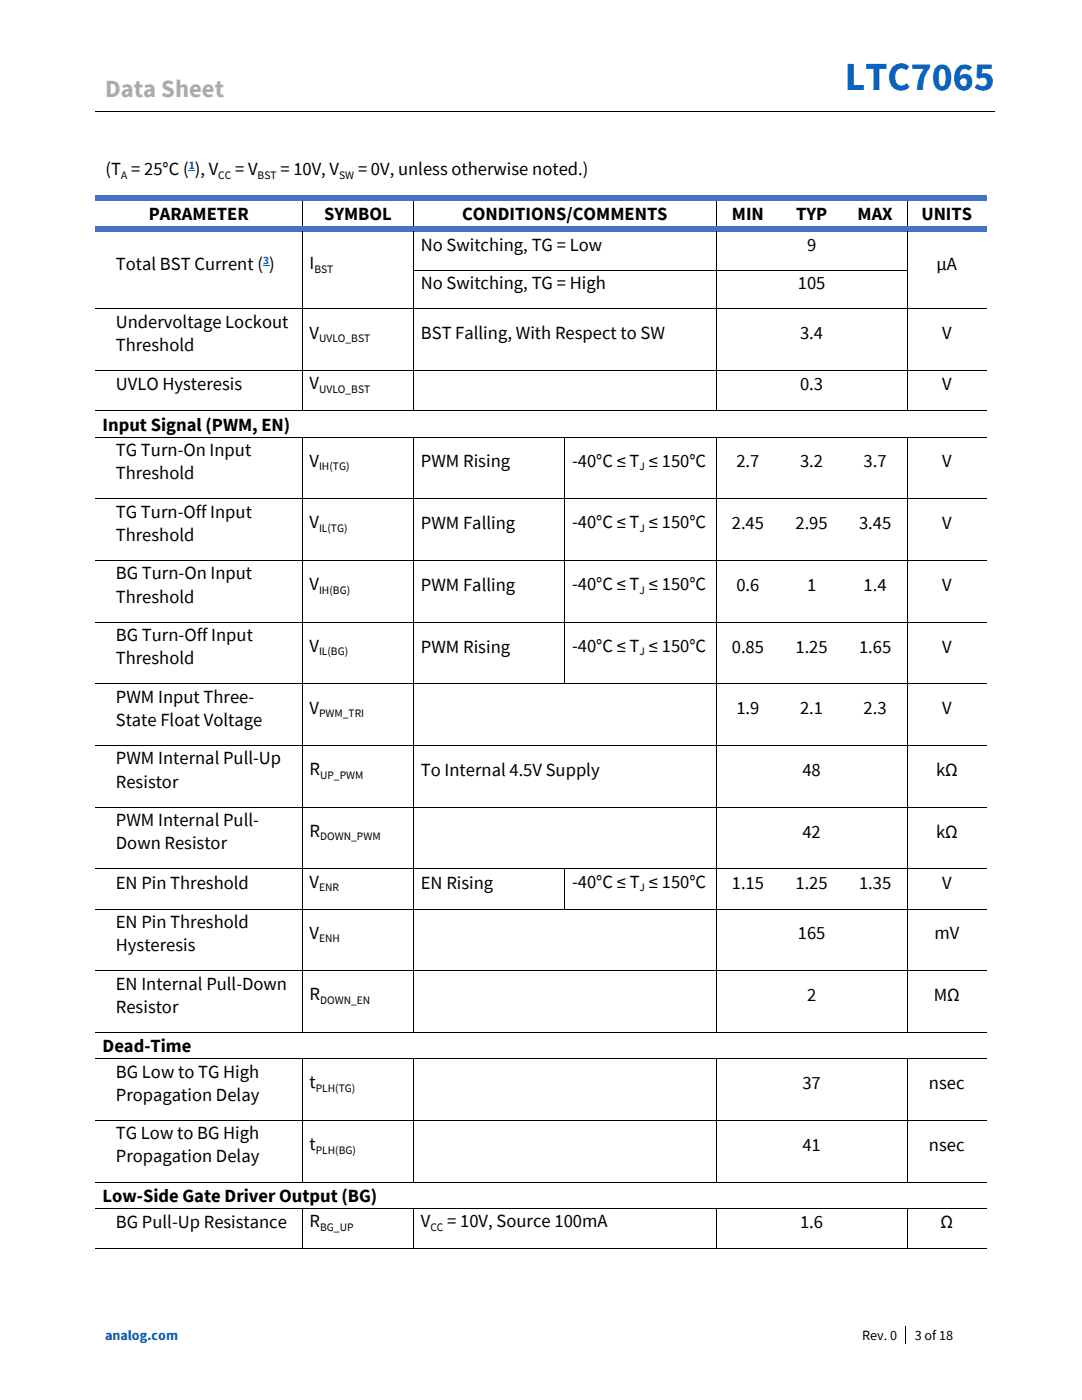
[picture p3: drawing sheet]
<svg xmlns="http://www.w3.org/2000/svg" width="216mm" height="279mm" viewBox="0 0 216 279" stroke-linecap="round" stroke-linejoin="round" font-family="sans-serif">
<defs><g id="words">
<text font-size="7.9" fill="#0563c1" x="168.6" y="18">LTC7065</text>
<text font-size="4.9" fill="#aeaaaa" x="21" y="19.3">Data Sheet</text>
<g font-size="3.7">
<text x="21.1" y="35">(T = 25°C ( ), V</text>
<text x="46.9" y="35">= V</text>
<text x="56" y="35">= 10V, V</text>
<text x="71.4" y="35">= 0V, unless otherwise noted.)</text>
<text x="29.7" y="44">PARAMETER</text>
<text x="64.7" y="44">SYMBOL</text>
<text x="92.2" y="44">CONDITIONS/COMMENTS</text>
<text x="146" y="44">MIN</text>
<text x="158.8" y="44">TYP</text>
<text x="171.1" y="44">MAX</text>
<text x="183.8" y="44">UNITS</text>
<text x="23.1" y="53.9">Total BST Current ( )</text>
<text x="61.8" y="53.7">I</text>
<text x="84" y="50.1">No Switching, TG = Low</text>
<text x="161" y="50.1">9</text>
<text x="186.9" y="53.9">µA</text>
<text x="84" y="57.7">No Switching, TG = High</text>
<text x="159.2" y="57.7">105</text>
<text x="23.1" y="65.4">Undervoltage Lockout</text>
<text x="23.1" y="70">Threshold</text>
<text x="61.8" y="67.6">V</text>
<text x="84" y="67.7">BST Falling, With Respect to SW</text>
<text x="159.6" y="67.7">3.4</text>
<text x="188" y="67.7">V</text>
<text x="23.1" y="77.9">UVLO Hysteresis</text>
<text x="61.8" y="77.7">V</text>
<text x="159.6" y="77.9">0.3</text>
<text x="188" y="77.9">V</text>
<text x="20.5" y="85.9">Input Signal (PWM, EN)</text>
<text x="23.1" y="91">TG Turn-On Input</text>
<text x="23.1" y="95.6">Threshold</text>
<text x="61.8" y="93.1">V</text>
<text x="84" y="93.3">PWM Rising</text>
<text x="114.1" y="93.1">-40°C ≤ T ≤ 150°C</text>
<text x="146.9" y="93.3">2.7</text>
<text x="159.6" y="93.3">3.2</text>
<text x="172.3" y="93.3">3.7</text>
<text x="188" y="93.3">V</text>
<text x="23.1" y="103.3">TG Turn-Off Input</text>
<text x="23.1" y="107.9">Threshold</text>
<text x="61.8" y="105.5">V</text>
<text x="84" y="105.6">PWM Falling</text>
<text x="114.1" y="105.5">-40°C ≤ T ≤ 150°C</text>
<text x="146" y="105.6">2.45</text>
<text x="158.7" y="105.6">2.95</text>
<text x="171.4" y="105.6">3.45</text>
<text x="188" y="105.6">V</text>
<text x="23.1" y="115.6">BG Turn-On Input</text>
<text x="61.8" y="117.8">V</text>
<text x="84" y="117.9">PWM Falling</text>
<text x="114.1" y="117.8">-40°C ≤ T ≤ 150°C</text>
<text x="146.9" y="117.9">0.6</text>
<text x="161" y="117.9">1</text>
<text x="172.3" y="117.9">1.4</text>
<text x="188" y="117.9">V</text>
<text x="23.1" y="120.3">Threshold</text>
<text x="23.1" y="127.9">BG Turn-Off Input</text>
<text x="61.8" y="130.1">V</text>
<text x="84" y="130.2">PWM Rising</text>
<text x="114.1" y="130.1">-40°C ≤ T ≤ 150°C</text>
<text x="146" y="130.2">0.85</text>
<text x="158.7" y="130.2">1.25</text>
<text x="171.4" y="130.2">1.65</text>
<text x="188" y="130.2">V</text>
<text x="23.1" y="132.6">Threshold</text>
<text x="23.1" y="140.2">PWM Input Three-</text>
<text x="61.8" y="142.4">V</text>
<text x="146.9" y="142.5">1.9</text>
<text x="159.6" y="142.5">2.1</text>
<text x="172.3" y="142.5">2.3</text>
<text x="188" y="142.5">V</text>
<text x="23.1" y="144.9">State Float Voltage</text>
<text x="23.1" y="152.5">PWM Internal Pull-Up</text>
<text x="61.8" y="154.7">R</text>
<text x="84" y="154.8">To Internal 4.5V Supply</text>
<text x="160.1" y="154.8">48</text>
<text x="186.8" y="154.8">kΩ</text>
<text x="23.1" y="157.2">Resistor</text>
<text x="23.1" y="164.8">PWM Internal Pull-</text>
<text x="61.8" y="167">R</text>
<text x="160.1" y="167.2">42</text>
<text x="186.8" y="167.2">kΩ</text>
<text x="23.1" y="169.5">Down Resistor</text>
<text x="23.1" y="177.3">EN Pin Threshold</text>
<text x="61.8" y="177.2">V</text>
<text x="84" y="177.3">EN Rising</text>
<text x="114.1" y="177.2">-40°C ≤ T ≤ 150°C</text>
<text x="146" y="177.3">1.15</text>
<text x="158.7" y="177.3">1.25</text>
<text x="171.4" y="177.3">1.35</text>
<text x="188" y="177.3">V</text>
<text x="23.1" y="185.2">EN Pin Threshold</text>
<text x="23.1" y="189.8">Hysteresis</text>
<text x="61.8" y="187.3">V</text>
<text x="159.2" y="187.5">165</text>
<text x="186.5" y="187.5">mV</text>
<text x="23.1" y="197.5">EN Internal Pull-Down</text>
<text x="23.1" y="202.1">Resistor</text>
<text x="61.8" y="199.6">R</text>
<text x="161" y="199.8">2</text>
<text x="186.3" y="199.8">MΩ</text>
<text x="20.5" y="210">Dead-Time</text>
<text x="23.1" y="215">BG Low to TG High</text>
<text x="23.1" y="219.7">Propagation Delay</text>
<text x="61.8" y="217.2">t</text>
<text x="160.1" y="217.4">37</text>
<text x="185.4" y="217.4">nsec</text>
<text x="23.1" y="227.3">TG Low to BG High</text>
<text x="23.1" y="232">Propagation Delay</text>
<text x="61.8" y="229.5">t</text>
<text x="160.1" y="229.7">41</text>
<text x="185.4" y="229.7">nsec</text>
<text x="20.5" y="239.9">Low-Side Gate Driver Output (BG)</text>
<text x="23.1" y="245.1">BG Pull-Up Resistance</text>
<text x="61.8" y="244.9">R</text>
<text x="84" y="244.9">V</text>
<text x="89.2" y="244.9">= 10V, Source 100mA</text>
<text x="159.6" y="245.1">1.6</text>
<text x="187.7" y="245.1">Ω</text>
</g>
<text font-size="2.8" fill="#0563c1" x="21" y="267.5">analog.com</text>
<g font-size="2.8">
<text x="172" y="267.5">Rev. 0</text>
<text x="182.5" y="267.5">3 of 18</text>
</g>
<g font-size="2.3">
<text x="24.2" y="35.7">A</text>
<text x="43.5" y="35.7">CC</text>
<text x="51.4" y="35.7">BST</text>
<text x="67.7" y="35.7">SW</text>
<text x="62.7" y="54.4">BST</text>
<text x="63.7" y="68.3">UVLO_BST</text>
<text x="63.7" y="78.4">UVLO_BST</text>
<text x="63.7" y="93.8">IH(TG)</text>
<text x="127.6" y="93.8">J</text>
<text x="63.7" y="106.2">IL(TG)</text>
<text x="127.6" y="106.2">J</text>
<text x="63.7" y="118.5">IH(BG)</text>
<text x="127.6" y="118.5">J</text>
<text x="63.7" y="130.8">IL(BG)</text>
<text x="127.6" y="130.8">J</text>
<text x="63.7" y="143.1">PWM_TRI</text>
<text x="63.9" y="155.4">UP_PWM</text>
<text x="63.9" y="167.7">DOWN_PWM</text>
<text x="63.7" y="177.9">ENR</text>
<text x="127.6" y="177.9">J</text>
<text x="63.7" y="188">ENH</text>
<text x="63.9" y="200.3">DOWN_EN</text>
<text x="63" y="217.9">PLH(TG)</text>
<text x="63" y="230.2">PLH(BG)</text>
<text x="63.9" y="245.6">BG_UP</text>
<text x="85.9" y="245.6">CC</text>
</g>
<g font-size="2.3" fill="#006fb9">
<text x="37.7" y="33.7">1</text>
<text x="52.5" y="52.7">3</text>
</g>
</g></defs>
<path d="M19 22.3h83.2M102.4 22.3h96M180.6 264.7v3.5" fill="none" stroke="#000" stroke-width=".2"/>
<path d="M102.2 22.2h.2v.2h-.2z" fill-rule="evenodd" fill="#000"/>
<path d="M37.7 33.9h1.2v.1h-1.2z" fill-rule="evenodd" fill="#006fb9"/>
<g fill="#4472c4">
<path d="M19 39.1h41.2v1h-41.2z" fill-rule="evenodd"/>
<path d="M60.2 39.1h1.1v1h-1.1z" fill-rule="evenodd"/>
<path d="M61.3 39.1h21.2v1h-21.2z" fill-rule="evenodd"/>
<path d="M82.5 39.1h1v1h-1z" fill-rule="evenodd"/>
<path d="M83.5 39.1h59.3v1h-59.3z" fill-rule="evenodd"/>
<path d="M142.8 39.1h1.1v1h-1.1z" fill-rule="evenodd"/>
<path d="M143.9 39.1h11.7v1h-11.7z" fill-rule="evenodd"/>
<path d="M155.6 39.1h1v1h-1z" fill-rule="evenodd"/>
<path d="M156.6 39.1h11.7v1h-11.7z" fill-rule="evenodd"/>
<path d="M168.3 39.1h1v1h-1z" fill-rule="evenodd"/>
<path d="M169.3 39.1h11.6v1h-11.6z" fill-rule="evenodd"/>
<path d="M180.9 39.1h1.1v1h-1.1z" fill-rule="evenodd"/>
<path d="M182 39.1h14.9v1h-14.9z" fill-rule="evenodd"/>
<path d="M19 45.2h41.2v1h-41.2z" fill-rule="evenodd"/>
</g>
<path d="M60.3 40.1v5.1" fill="none" stroke="#000" stroke-width=".2"/>
<g fill="#4472c4">
<path d="M60.2 45.2h1.1v1h-1.1z" fill-rule="evenodd"/>
<path d="M61.3 45.2h21.2v1h-21.2z" fill-rule="evenodd"/>
</g>
<path d="M82.6 40.1v5.1" fill="none" stroke="#000" stroke-width=".2"/>
<g fill="#4472c4">
<path d="M82.5 45.2h1v1h-1z" fill-rule="evenodd"/>
<path d="M83.5 45.2h59.3v1h-59.3z" fill-rule="evenodd"/>
</g>
<path d="M142.9 40.1v5.1" fill="none" stroke="#000" stroke-width=".2"/>
<g fill="#4472c4">
<path d="M142.8 45.2h1.1v1h-1.1z" fill-rule="evenodd"/>
<path d="M143.9 45.2h11.7v1h-11.7z" fill-rule="evenodd"/>
<path d="M155.3 45.2h1.1v1h-1.1z" fill-rule="evenodd"/>
<path d="M156.4 45.2h11.9v1h-11.9z" fill-rule="evenodd"/>
<path d="M168 45.2h1.1v1h-1.1z" fill-rule="evenodd"/>
<path d="M169.1 45.2h11.8v1h-11.8z" fill-rule="evenodd"/>
</g>
<path d="M181 40.1v5.1" fill="none" stroke="#000" stroke-width=".2"/>
<g fill="#4472c4">
<path d="M180.9 45.2h1.1v1h-1.1z" fill-rule="evenodd"/>
<path d="M182 45.2h14.9v1h-14.9z" fill-rule="evenodd"/>
</g>
<path d="M52.5 52.9h1.2v.1h-1.2z" fill-rule="evenodd" fill="#006fb9"/>
<g fill="none" stroke="#000" stroke-width=".2">
<path d="M60.3 46.2v7.7M60.3 54.1v7.5M82.6 46.2v7.7M82.6 54.1v7.5M82.6 54h60.2M142.9 46.2v7.7M142.9 54.1v7.5M143 54h12.6M155.8 54h12.5M168.5 54h12.4M181 46.2v7.7M181 54.1v7.5"/>
<path d="M19 61.7h41.2M19 74h41.2M60.3 61.8v12.1M60.3 74v7.9M60.4 61.7h22.1M60.4 74h22.1M82.6 61.8v12.1M82.6 74v7.9M82.6 61.7h60.2M82.6 74h60.2M142.9 61.8v12.1M142.9 74v7.9"/>
<path d="M143 61.7h12.6M143 74h12.6M155.8 61.7h12.5M155.8 74h12.5M168.5 61.7h12.4M168.5 74h12.4M181 61.8v12.1M181 74v7.9M181.1 61.7h15.8M181.1 74h15.8M19 82h41.2M19 87.2h41.2"/>
<path d="M19 99.6h41.2M60.3 87.3v12.2M60.3 99.6v12.2M60.4 82h22.1M60.4 87.2h22.1M60.4 99.6h22.1M82.6 87.3v12.2M82.6 99.6v12.2M82.6 82h60.2M82.6 87.2h30M82.6 99.6h30M112.7 87.3v12.2"/>
<path d="M112.7 99.6v12.2M112.8 87.2h30M112.8 99.6h30M142.9 87.3v12.2M142.9 99.6v12.2M143 82h12.6M143 87.2h12.6M143 99.6h12.6M155.8 82h12.5M155.8 87.2h12.5M155.8 99.6h12.5M168.5 82h12.4"/>
<path d="M168.5 87.2h12.4M168.5 99.6h12.4M181 87.3v12.2M181 99.6v12.2M181.1 82h15.8M181.1 87.2h15.8M181.1 99.6h15.8M19 111.9h41.2M60.3 111.9v12.2M60.4 111.9h22.1M82.6 111.9v12.2M82.6 111.9h30"/>
<path d="M112.7 111.9v12.2M112.8 111.9h30M142.9 111.9v12.2M143 111.9h12.6M155.8 111.9h12.5M168.5 111.9h12.4M181 111.9v12.2M181.1 111.9h15.8M19 124.2h41.2M19 136.5h41.2M60.3 124.3v12.1M60.3 136.6v12.1"/>
<path d="M60.4 124.2h22.1M60.4 136.5h22.1M82.6 124.3v12.1M82.6 136.6v12.1M82.6 124.2h30M82.6 136.5h30M112.7 124.3v12.1M112.8 124.2h30M112.8 136.5h30M142.9 124.3v12.1M142.9 136.6v12.1M143 124.2h12.6"/>
<path d="M143 136.5h12.6M155.8 124.2h12.5M155.8 136.5h12.5M168.5 124.2h12.4M168.5 136.5h12.4M181 124.3v12.1M181 136.6v12.1M181.1 124.2h15.8M181.1 136.5h15.8M19 148.8h41.2M60.3 148.9v12.1M60.4 148.8h22.1"/>
<path d="M82.6 148.9v12.1M82.6 148.8h60.2M142.9 148.9v12.1M143 148.8h12.6M155.8 148.8h12.5M168.5 148.8h12.4M181 148.9v12.1M181.1 148.8h15.8M19 161.1h41.2M19 173.4h41.2M60.3 161.2v12.1M60.3 173.5v7.8"/>
<path d="M60.4 161.1h22.1M60.4 173.4h22.1M82.6 161.2v12.1M82.6 173.5v7.8M82.6 161.1h60.2M82.6 173.4h30M112.7 173.5v7.8M112.8 173.4h30M142.9 161.2v12.1M142.9 173.5v7.8M143 161.1h12.6M143 173.4h12.6"/>
<path d="M155.8 161.1h12.5M155.8 173.4h12.5M168.5 161.1h12.4M168.5 173.4h12.4M181 161.2v12.1M181 173.5v7.8M181.1 161.1h15.8M181.1 173.4h15.8M19 181.4h41.2M19 193.7h41.2M60.3 181.5v12.1M60.3 193.8v12.2"/>
<path d="M60.4 181.4h22.1M60.4 193.7h22.1M82.6 181.5v12.1M82.6 193.8v12.2M82.6 181.4h30M82.6 193.7h60.2M112.8 181.4h30M142.9 181.5v12.1M142.9 193.8v12.2M143 181.4h12.6M143 193.7h12.6M155.8 181.4h12.5"/>
<path d="M155.8 193.7h12.5M168.5 181.4h12.4M168.5 193.7h12.4M181 181.5v12.1M181 193.8v12.2M181.1 181.4h15.8M181.1 193.7h15.8M19 206.1h41.2M19 211.3h41.2M60.3 211.4v12.1M60.4 206.1h22.1M60.4 211.3h22.1"/>
<path d="M82.6 211.4v12.1M82.6 206.1h60.2M82.6 211.3h60.2M142.9 211.4v12.1M143 206.1h12.6M143 211.3h12.6M155.8 206.1h12.5M155.8 211.3h12.5M168.5 206.1h12.4M168.5 211.3h12.4M181 211.4v12.1M181.1 206.1h15.8"/>
<path d="M181.1 211.3h15.8M19 223.6h41.2M19 235.9h41.2M60.3 223.7v12.1M60.4 223.6h22.1M60.4 235.9h22.1M82.6 223.7v12.1M82.6 223.6h60.2M82.6 235.9h60.2M142.9 223.7v12.1M143 223.6h12.6M143 235.9h12.6"/>
<path d="M155.8 223.6h12.5M155.8 235.9h12.5M168.5 223.6h12.4M168.5 235.9h12.4M181 223.7v12.1M181.1 223.6h15.8M181.1 235.9h15.8M19 241.2h41.2M19 249.2h41.2M60.3 241.3v7.8M60.4 241.2h22.1M60.4 249.2h22.1"/>
<path d="M82.6 241.3v7.8M82.6 241.2h60.2M82.6 249.2h60.2M142.9 241.3v7.8M143 241.2h12.6M143 249.2h12.6M155.8 241.2h12.5M155.8 249.2h12.5M168.5 241.2h12.4M168.5 249.2h12.4M181 241.3v7.8M181.1 241.2h15.8"/>
<path d="M181.1 249.2h15.8"/>
</g>
<g fill="#000">
<path d="M60.2 53.9h.2v.2h-.2z" fill-rule="evenodd"/>
<path d="M82.5 53.9h.1v.2h-.1z" fill-rule="evenodd"/>
<path d="M142.8 53.9h.2v.2h-.2z" fill-rule="evenodd"/>
<path d="M155.6 53.9h.2v.2h-.2z" fill-rule="evenodd"/>
<path d="M168.3 53.9h.2v.2h-.2z" fill-rule="evenodd"/>
<path d="M180.9 53.9h.2v.2h-.2z" fill-rule="evenodd"/>
<path d="M60.2 61.6h.2v.2h-.2z" fill-rule="evenodd"/>
<path d="M60.2 73.9h.2v.1h-.2z" fill-rule="evenodd"/>
<path d="M82.5 61.6h.1v.2h-.1z" fill-rule="evenodd"/>
<path d="M82.5 73.9h.1v.1h-.1z" fill-rule="evenodd"/>
<path d="M142.8 61.6h.2v.2h-.2z" fill-rule="evenodd"/>
<path d="M142.8 73.9h.2v.1h-.2z" fill-rule="evenodd"/>
<path d="M155.6 61.6h.2v.2h-.2z" fill-rule="evenodd"/>
<path d="M155.6 73.9h.2v.1h-.2z" fill-rule="evenodd"/>
<path d="M168.3 61.6h.2v.2h-.2z" fill-rule="evenodd"/>
<path d="M168.3 73.9h.2v.1h-.2z" fill-rule="evenodd"/>
<path d="M180.9 61.6h.2v.2h-.2z" fill-rule="evenodd"/>
<path d="M180.9 73.9h.2v.1h-.2z" fill-rule="evenodd"/>
<path d="M60.2 81.9h.2v.2h-.2z" fill-rule="evenodd"/>
<path d="M60.2 87.2h.2v.1h-.2z" fill-rule="evenodd"/>
<path d="M60.2 99.5h.2v.1h-.2z" fill-rule="evenodd"/>
<path d="M82.5 81.9h.1v.2h-.1z" fill-rule="evenodd"/>
<path d="M82.5 87.2h.1v.1h-.1z" fill-rule="evenodd"/>
<path d="M82.5 99.5h.1v.1h-.1z" fill-rule="evenodd"/>
<path d="M112.6 87.2h.2v.1h-.2z" fill-rule="evenodd"/>
<path d="M112.6 99.5h.2v.1h-.2z" fill-rule="evenodd"/>
<path d="M142.8 81.9h.2v.2h-.2z" fill-rule="evenodd"/>
<path d="M142.8 87.2h.2v.1h-.2z" fill-rule="evenodd"/>
<path d="M142.8 99.5h.2v.1h-.2z" fill-rule="evenodd"/>
<path d="M155.6 81.9h.2v.2h-.2z" fill-rule="evenodd"/>
<path d="M155.6 87.2h.2v.1h-.2z" fill-rule="evenodd"/>
<path d="M155.6 99.5h.2v.1h-.2z" fill-rule="evenodd"/>
<path d="M168.3 81.9h.2v.2h-.2z" fill-rule="evenodd"/>
<path d="M168.3 87.2h.2v.1h-.2z" fill-rule="evenodd"/>
<path d="M168.3 99.5h.2v.1h-.2z" fill-rule="evenodd"/>
<path d="M180.9 81.9h.2v.2h-.2z" fill-rule="evenodd"/>
<path d="M180.9 87.2h.2v.1h-.2z" fill-rule="evenodd"/>
<path d="M180.9 99.5h.2v.1h-.2z" fill-rule="evenodd"/>
<path d="M60.2 111.8h.2v.1h-.2z" fill-rule="evenodd"/>
<path d="M82.5 111.8h.1v.1h-.1z" fill-rule="evenodd"/>
<path d="M112.6 111.8h.2v.1h-.2z" fill-rule="evenodd"/>
<path d="M142.8 111.8h.2v.1h-.2z" fill-rule="evenodd"/>
<path d="M155.6 111.8h.2v.1h-.2z" fill-rule="evenodd"/>
<path d="M168.3 111.8h.2v.1h-.2z" fill-rule="evenodd"/>
<path d="M180.9 111.8h.2v.1h-.2z" fill-rule="evenodd"/>
<path d="M60.2 124.1h.2v.2h-.2z" fill-rule="evenodd"/>
<path d="M60.2 136.4h.2v.2h-.2z" fill-rule="evenodd"/>
<path d="M82.5 124.1h.1v.2h-.1z" fill-rule="evenodd"/>
<path d="M82.5 136.4h.1v.2h-.1z" fill-rule="evenodd"/>
<path d="M112.6 124.1h.2v.2h-.2z" fill-rule="evenodd"/>
<path d="M112.6 136.4h.2v.2h-.2z" fill-rule="evenodd"/>
<path d="M142.8 124.1h.2v.2h-.2z" fill-rule="evenodd"/>
<path d="M142.8 136.4h.2v.2h-.2z" fill-rule="evenodd"/>
<path d="M155.6 124.1h.2v.2h-.2z" fill-rule="evenodd"/>
<path d="M155.6 136.4h.2v.2h-.2z" fill-rule="evenodd"/>
<path d="M168.3 124.1h.2v.2h-.2z" fill-rule="evenodd"/>
<path d="M168.3 136.4h.2v.2h-.2z" fill-rule="evenodd"/>
<path d="M180.9 124.1h.2v.2h-.2z" fill-rule="evenodd"/>
<path d="M180.9 136.4h.2v.2h-.2z" fill-rule="evenodd"/>
<path d="M60.2 148.7h.2v.2h-.2z" fill-rule="evenodd"/>
<path d="M82.5 148.7h.1v.2h-.1z" fill-rule="evenodd"/>
<path d="M142.8 148.7h.2v.2h-.2z" fill-rule="evenodd"/>
<path d="M155.6 148.7h.2v.2h-.2z" fill-rule="evenodd"/>
<path d="M168.3 148.7h.2v.2h-.2z" fill-rule="evenodd"/>
<path d="M180.9 148.7h.2v.2h-.2z" fill-rule="evenodd"/>
<path d="M60.2 161h.2v.2h-.2z" fill-rule="evenodd"/>
<path d="M60.2 173.3h.2v.2h-.2z" fill-rule="evenodd"/>
<path d="M82.5 161h.1v.2h-.1z" fill-rule="evenodd"/>
<path d="M82.5 173.3h.1v.2h-.1z" fill-rule="evenodd"/>
<path d="M112.6 173.3h.2v.2h-.2z" fill-rule="evenodd"/>
<path d="M142.8 161h.2v.2h-.2z" fill-rule="evenodd"/>
<path d="M142.8 173.3h.2v.2h-.2z" fill-rule="evenodd"/>
<path d="M155.6 161h.2v.2h-.2z" fill-rule="evenodd"/>
<path d="M155.6 173.3h.2v.2h-.2z" fill-rule="evenodd"/>
<path d="M168.3 161h.2v.2h-.2z" fill-rule="evenodd"/>
<path d="M168.3 173.3h.2v.2h-.2z" fill-rule="evenodd"/>
<path d="M180.9 161h.2v.2h-.2z" fill-rule="evenodd"/>
<path d="M180.9 173.3h.2v.2h-.2z" fill-rule="evenodd"/>
<path d="M60.2 181.3h.2v.2h-.2z" fill-rule="evenodd"/>
<path d="M60.2 193.6h.2v.2h-.2z" fill-rule="evenodd"/>
<path d="M82.5 181.3h.1v.2h-.1z" fill-rule="evenodd"/>
<path d="M82.5 193.6h.1v.2h-.1z" fill-rule="evenodd"/>
<path d="M112.6 181.3h.2v.2h-.2z" fill-rule="evenodd"/>
<path d="M142.8 181.3h.2v.2h-.2z" fill-rule="evenodd"/>
<path d="M142.8 193.6h.2v.2h-.2z" fill-rule="evenodd"/>
<path d="M155.6 181.3h.2v.2h-.2z" fill-rule="evenodd"/>
<path d="M155.6 193.6h.2v.2h-.2z" fill-rule="evenodd"/>
<path d="M168.3 181.3h.2v.2h-.2z" fill-rule="evenodd"/>
<path d="M168.3 193.6h.2v.2h-.2z" fill-rule="evenodd"/>
<path d="M180.9 181.3h.2v.2h-.2z" fill-rule="evenodd"/>
<path d="M180.9 193.6h.2v.2h-.2z" fill-rule="evenodd"/>
<path d="M60.2 206h.2v.1h-.2z" fill-rule="evenodd"/>
<path d="M60.2 211.2h.2v.2h-.2z" fill-rule="evenodd"/>
<path d="M82.5 206h.1v.1h-.1z" fill-rule="evenodd"/>
<path d="M82.5 211.2h.1v.2h-.1z" fill-rule="evenodd"/>
<path d="M142.8 206h.2v.1h-.2z" fill-rule="evenodd"/>
<path d="M142.8 211.2h.2v.2h-.2z" fill-rule="evenodd"/>
<path d="M155.6 206h.2v.1h-.2z" fill-rule="evenodd"/>
<path d="M155.6 211.2h.2v.2h-.2z" fill-rule="evenodd"/>
<path d="M168.3 206h.2v.1h-.2z" fill-rule="evenodd"/>
<path d="M168.3 211.2h.2v.2h-.2z" fill-rule="evenodd"/>
<path d="M180.9 206h.2v.1h-.2z" fill-rule="evenodd"/>
<path d="M180.9 211.2h.2v.2h-.2z" fill-rule="evenodd"/>
<path d="M60.2 223.5h.2v.2h-.2z" fill-rule="evenodd"/>
<path d="M60.2 235.8h.2v.2h-.2z" fill-rule="evenodd"/>
<path d="M82.5 223.5h.1v.2h-.1z" fill-rule="evenodd"/>
<path d="M82.5 235.8h.1v.2h-.1z" fill-rule="evenodd"/>
<path d="M142.8 223.5h.2v.2h-.2z" fill-rule="evenodd"/>
<path d="M142.8 235.8h.2v.2h-.2z" fill-rule="evenodd"/>
<path d="M155.6 223.5h.2v.2h-.2z" fill-rule="evenodd"/>
<path d="M155.6 235.8h.2v.2h-.2z" fill-rule="evenodd"/>
<path d="M168.3 223.5h.2v.2h-.2z" fill-rule="evenodd"/>
<path d="M168.3 235.8h.2v.2h-.2z" fill-rule="evenodd"/>
<path d="M180.9 223.5h.2v.2h-.2z" fill-rule="evenodd"/>
<path d="M180.9 235.8h.2v.2h-.2z" fill-rule="evenodd"/>
<path d="M60.2 241.1h.2v.2h-.2z" fill-rule="evenodd"/>
<path d="M60.2 249.1h.2v.2h-.2z" fill-rule="evenodd"/>
<path d="M82.5 241.1h.1v.2h-.1z" fill-rule="evenodd"/>
<path d="M82.5 249.1h.1v.2h-.1z" fill-rule="evenodd"/>
<path d="M142.8 241.1h.2v.2h-.2z" fill-rule="evenodd"/>
<path d="M142.8 249.1h.2v.2h-.2z" fill-rule="evenodd"/>
<path d="M155.6 241.1h.2v.2h-.2z" fill-rule="evenodd"/>
<path d="M155.6 249.1h.2v.2h-.2z" fill-rule="evenodd"/>
<path d="M168.3 241.1h.2v.2h-.2z" fill-rule="evenodd"/>
<path d="M168.3 249.1h.2v.2h-.2z" fill-rule="evenodd"/>
<path d="M180.9 241.1h.2v.2h-.2z" fill-rule="evenodd"/>
<path d="M180.9 249.1h.2v.2h-.2z" fill-rule="evenodd"/>
</g>
<use href="#words"/>
</svg>
